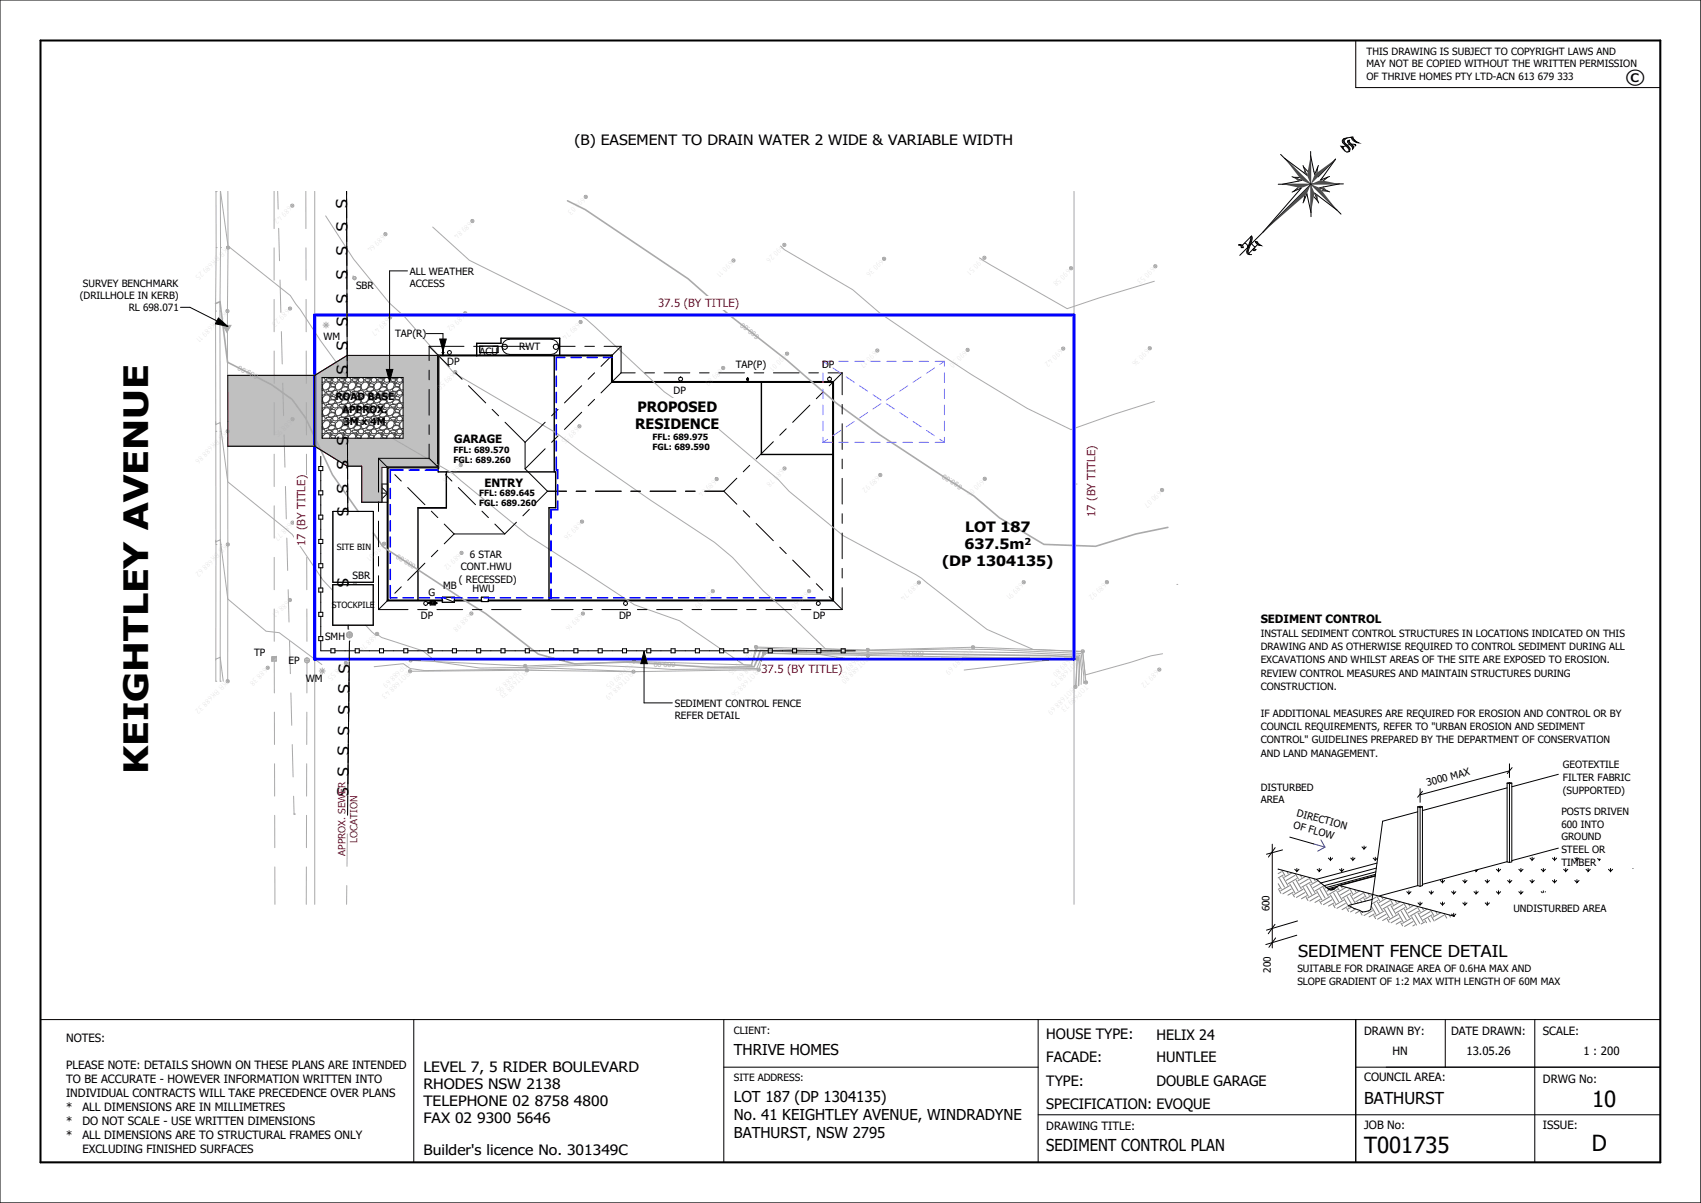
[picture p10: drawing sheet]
<svg xmlns="http://www.w3.org/2000/svg" width="420mm" height="297mm" viewBox="0 0 420 297" stroke-linecap="round" stroke-linejoin="round" font-family="sans-serif">
<defs><g id="words">
<text font-size="8.3" x="36.6" y="191.1" transform="rotate(-90 36.6 191.1)">KEIGHTLEY AVENUE</text>
<g font-size="5.5">
<text x="393.1" y="273.2">10</text>
<text x="336.8" y="284.7">T001735</text>
<text x="393.1" y="284.1">D</text>
</g>
<text font-size="4.8" x="401.4" y="20.7">©</text>
<g font-size="4.1">
<text x="320.5" y="236.4">SEDIMENT FENCE DETAIL</text>
<text x="336.8" y="272.6">BATHURST</text>
<text x="258.4" y="284.1">SEDIMENT CONTROL PLAN</text>
</g>
<g font-size="3.7">
<text x="83" y="49" transform="rotate(90 83 49)">S</text>
<text x="83" y="54.9" transform="rotate(90 83 54.9)">S</text>
<text x="83.1" y="60.8" transform="rotate(90 83.1 60.8)">S</text>
<text x="83.1" y="66.6" transform="rotate(90 83.1 66.6)">S</text>
<text x="83.1" y="72.5" transform="rotate(90 83.1 72.5)">S</text>
<text x="83.1" y="78.3" transform="rotate(90 83.1 78.3)">S</text>
<text x="83.2" y="84.2" transform="rotate(90 83.2 84.2)">S</text>
<text x="83.2" y="90.1" transform="rotate(90 83.2 90.1)">S</text>
<text x="83.2" y="107.6" transform="rotate(90 83.2 107.6)">S</text>
<text x="83.3" y="113.5" transform="rotate(90 83.3 113.5)">S</text>
<text x="83.3" y="119.4" transform="rotate(90 83.3 119.4)">S</text>
<text x="83.3" y="125.2" transform="rotate(90 83.3 125.2)">S</text>
<text x="83.4" y="142.8" transform="rotate(90 83.4 142.8)">S</text>
<text x="83.7" y="163.9" transform="rotate(91 83.7 163.9)">S</text>
<text x="83.6" y="169" transform="rotate(91 83.6 169)">S</text>
<text x="83.5" y="179.1" transform="rotate(91 83.5 179.1)">S</text>
<text x="83.6" y="174" transform="rotate(91 83.6 174)">S</text>
<text x="83.4" y="184.2" transform="rotate(91 83.4 184.2)">S</text>
<text x="83.4" y="189.3" transform="rotate(91 83.4 189.3)">S</text>
<text x="83.3" y="194.4" transform="rotate(91 83.3 194.4)">S</text>
<text x="181.2" y="260.4">THRIVE HOMES</text>
<text x="181.2" y="272">LOT 187 (DP 1304135)</text>
<text x="181.2" y="276.5">No. 41 KEIGHTLEY AVENUE, WINDRADYNE</text>
<text x="181.2" y="281">BATHURST, NSW 2795</text>
</g>
<g font-size="3.5">
<text x="141.9" y="35.8">(B) EASEMENT TO DRAIN WATER 2 WIDE &amp; VARIABLE WIDTH</text>
<text x="157.4" y="101.8">PROPOSED</text>
<text x="156.9" y="106">RESIDENCE</text>
<text x="238.3" y="131.3">LOT 187</text>
<text x="238.2" y="135.5">637.5m</text>
<text x="232.6" y="139.8">(DP 1304135)</text>
<text x="258.4" y="256.6">HOUSE TYPE:</text>
<text x="285.5" y="256.8">HELIX 24</text>
<text x="258.4" y="262.3">FACADE:</text>
<text x="285.5" y="262.3">HUNTLEE</text>
<text x="104.5" y="264.6">LEVEL 7, 5 RIDER BOULEVARD</text>
<text x="104.5" y="268.8">RHODES NSW 2138</text>
<text x="258.4" y="268">TYPE:</text>
<text x="285.5" y="268">DOUBLE GARAGE</text>
<text x="104.5" y="273.1">TELEPHONE 02 8758 4800</text>
<text x="258.4" y="273.9">SPECIFICATION: EVOQUE</text>
<text x="104.5" y="277.3">FAX 02 9300 5646</text>
<text x="104.6" y="285.2">Builder's licence No. 301349C</text>
</g>
<g font-size="2.8" fill="#f00">
<text x="162.5" y="75.8">37.5 (BY TITLE)</text>
<text x="270.5" y="127.6" transform="rotate(-90 270.5 127.6)">17 (BY TITLE)</text>
<text x="75.4" y="134.9" transform="rotate(-90 75.4 134.9)">17 (BY TITLE)</text>
<text x="188" y="166.3">37.5 (BY TITLE)</text>
</g>
<g font-size="2.8">
<text x="112.2" y="109.4">GARAGE</text>
<text x="119.6" y="120.1">ENTRY</text>
<text x="311.3" y="153.9">SEDIMENT CONTROL</text>
<text x="16.3" y="257.2">NOTES:</text>
<text x="336.8" y="255.6">DRAWN BY:</text>
<text x="358.3" y="255.6">DATE DRAWN:</text>
<text x="381" y="255.6">SCALE:</text>
<text x="343.8" y="260.4">HN</text>
<text x="362.1" y="260.6">13.05.26</text>
<text x="391" y="260.4">1 : 200</text>
<text x="16.3" y="264">PLEASE NOTE: DETAILS SHOWN ON THESE PLANS ARE INTENDED</text>
<text x="16.3" y="267.5">TO BE ACCURATE - HOWEVER INFORMATION WRITTEN INTO</text>
<text x="336.8" y="266.9">COUNCIL AREA:</text>
<text x="381" y="267.3">DRWG No:</text>
<text x="16.3" y="270.9">INDIVIDUAL CONTRACTS WILL TAKE PRECEDENCE OVER PLANS</text>
<text x="16.3" y="274.3">*</text>
<text x="20.3" y="274.3">ALL DIMENSIONS ARE IN MILLIMETRES</text>
<text x="16.3" y="277.8">*</text>
<text x="16.3" y="281.2">*</text>
<text x="20.3" y="277.8">DO NOT SCALE - USE WRITTEN DIMENSIONS</text>
<text x="20.3" y="281.2">ALL DIMENSIONS ARE TO STRUCTURAL FRAMES ONLY</text>
<text x="258.4" y="278.9">DRAWING TITLE:</text>
<text x="336.8" y="278.6">JOB No:</text>
<text x="381" y="278.6">ISSUE:</text>
<text x="20.3" y="284.7">EXCLUDING FINISHED SURFACES</text>
</g>
<g font-size="2.5">
<text x="337.4" y="13.7">THIS DRAWING IS SUBJECT TO COPYRIGHT LAWS AND</text>
<text x="337.4" y="16.7">MAY NOT BE COPIED WITHOUT THE WRITTEN PERMISSION</text>
<text x="337.4" y="19.6">OF THRIVE HOMES PTY LTD-ACN 613 679 333</text>
<text x="20.5" y="70.8">SURVEY BENCHMARK</text>
<text x="87.9" y="71.3">SBR</text>
<text x="101.2" y="67.8">ALL WEATHER</text>
<text x="101.2" y="70.8">ACCESS</text>
<text x="19.7" y="73.8">(DRILLHOLE IN KERB)</text>
<text x="31.8" y="76.8">RL 698.071</text>
<text x="79.8" y="84">WM</text>
<text x="97.6" y="83.3">TAP(R)</text>
<text x="118.4" y="87.6">ACU</text>
<text x="128.2" y="86.5">RWT</text>
<text x="110.5" y="90.1">DP</text>
<text x="181.7" y="90.9">TAP(P)</text>
<text x="203" y="90.9">DP</text>
<text x="82.9" y="98.9">ROAD BASE</text>
<text x="84.5" y="101.9">APPROX.</text>
<text x="166.3" y="97.2">DP</text>
<text x="84.8" y="104.8">3M x 4M</text>
<text x="116" y="137.9">6 STAR</text>
<text x="87" y="142.9">SBR</text>
<text x="113.3" y="143.8">( RECESSED)</text>
<text x="113.8" y="140.8">CONT.HWU</text>
<text x="105.8" y="147">G</text>
<text x="109.4" y="145.4">MB</text>
<text x="116.7" y="146.3">HWU</text>
<text x="103.9" y="152.7">DP</text>
<text x="152.9" y="152.7">DP</text>
<text x="200.8" y="152.7">DP</text>
<text x="80.3" y="157.9">SMH</text>
<text x="311.3" y="157.2">INSTALL SEDIMENT CONTROL STRUCTURES IN LOCATIONS INDICATED ON THIS</text>
<text x="311.3" y="160.5">DRAWING AND AS OTHERWISE REQUIRED TO CONTROL SEDIMENT DURING ALL</text>
<text x="62.7" y="162">TP</text>
<text x="71.2" y="164">EP</text>
<text x="311.3" y="163.8">EXCAVATIONS AND WHILST AREAS OF THE SITE ARE EXPOSED TO EROSION.</text>
<text x="311.3" y="167.1">REVIEW CONTROL MEASURES AND MAINTAIN STRUCTURES DURING</text>
<text x="75.5" y="168.5">WM</text>
<text x="311.3" y="170.4">CONSTRUCTION.</text>
<text x="166.6" y="174.4">SEDIMENT CONTROL FENCE</text>
<text x="166.6" y="177.4">REFER DETAIL</text>
<text x="311.3" y="176.9">IF ADDITIONAL MEASURES ARE REQUIRED FOR EROSION AND CONTROL OR BY</text>
<text x="311.3" y="180.2">COUNCIL REQUIREMENTS, REFER TO &quot;URBAN EROSION AND SEDIMENT</text>
<text x="311.3" y="183.5">CONTROL&quot; GUIDELINES PREPARED BY THE DEPARTMENT OF CONSERVATION</text>
<text x="311.3" y="186.8">AND LAND MANAGEMENT.</text>
<text x="385.9" y="189.7">GEOTEXTILE</text>
<text x="311.3" y="195.4">DISTURBED</text>
<text x="352.5" y="194.1" transform="rotate(-15 352.5 194.1)">3000 MAX</text>
<text x="385.9" y="192.9">FILTER FABRIC</text>
<text x="385.9" y="196">(SUPPORTED)</text>
<text x="311.3" y="198.2">AREA</text>
<text x="320.1" y="201.5" transform="rotate(15 320.1 201.5)">DIRECTION</text>
<text x="385.5" y="201.2">POSTS DRIVEN</text>
<text x="319.3" y="204.5" transform="rotate(15 319.3 204.5)">OF FLOW</text>
<text x="385.5" y="204.3">600 INTO</text>
<text x="385.5" y="207.5">GROUND</text>
<text x="385.5" y="213.8">TIMBER</text>
<text x="385.5" y="210.7">STEEL OR</text>
<text x="313.5" y="225" transform="rotate(-90 313.5 225)">600</text>
<text x="373.7" y="225.1">UNDISTURBED AREA</text>
<text x="313.8" y="240.1" transform="rotate(-90 313.8 240.1)">200</text>
<text x="320.3" y="240">SUITABLE FOR DRAINAGE AREA OF 0.6HA MAX AND</text>
<text x="320.3" y="243.2">SLOPE GRADIENT OF 1:2 MAX WITH LENGTH OF 60M MAX</text>
<text x="181.2" y="255.4">CLIENT:</text>
<text x="181.2" y="267">SITE ADDRESS:</text>
</g>
<g font-size="2.5" fill="#f00">
<text x="88.3" y="208.1" transform="rotate(-90 88.3 208.1)">LOCATION</text>
<text x="85.3" y="211.3" transform="rotate(-90 85.3 211.3)">APPROX. SEWER</text>
</g>
<text font-size="2.4" x="253" y="134.5">2</text>
<g font-size="2.1">
<text x="112" y="111.8">FFL: 689.570</text>
<text x="161.1" y="108.7">FFL: 689.975</text>
<text x="161.1" y="111.1">FGL: 689.590</text>
<text x="112" y="114.2">FGL: 689.260</text>
<text x="118.3" y="122.5">FFL: 689.645</text>
<text x="118.3" y="124.9">FGL: 689.260</text>
<text x="83.1" y="135.8">SITE BIN</text>
<text x="81.9" y="150.2">STOCKPILE</text>
</g>
<g font-size="1.9" fill="#aaa">
<text x="55.6" y="4.9" transform="rotate(135 55.6 4.9)">KB BK689.75</text>
<text x="71.4" y="50.7" transform="rotate(135 71.4 50.7)">689.42</text>
<text x="143.8" y="48.5" transform="rotate(135 143.8 48.5)">690.03</text>
<text x="94.3" y="57.7" transform="rotate(135 94.3 57.7)">689.64</text>
<text x="115.8" y="54.5" transform="rotate(135 115.8 54.5)">689.84</text>
<text x="55.5" y="61.1" transform="rotate(135 55.5 61.1)">KB BK689.25</text>
<text x="180.3" y="64.2" transform="rotate(135 180.3 64.2)">690.11</text>
<text x="192.8" y="60.4" transform="rotate(135 192.8 60.4)">690.26</text>
<text x="217.5" y="63.8" transform="rotate(135 217.5 63.8)">690.36</text>
<text x="242.2" y="63.6" transform="rotate(135 242.2 63.6)">690.51</text>
<text x="284.4" y="65.7" transform="rotate(135 284.4 65.7)">690.53</text>
<text x="263.7" y="66.2" transform="rotate(135 263.7 66.2)">690.58</text>
<text x="55.3" y="76.7" transform="rotate(135 55.3 76.7)">KB BK689.11</text>
<text x="70.8" y="76.1" transform="rotate(135 70.8 76.1)">689.23</text>
<text x="114.1" y="77.3" transform="rotate(135 114.1 77.3)">689.62</text>
<text x="95.5" y="78.3" transform="rotate(135 95.5 78.3)">689.47</text>
<text x="142.5" y="79.4" transform="rotate(135 142.5 79.4)">689.74</text>
<text x="193.5" y="87.2" transform="rotate(135 193.5 87.2)">690.01</text>
<text x="215.8" y="86.5" transform="rotate(135 215.8 86.5)">690.17</text>
<text x="238.1" y="86.3" transform="rotate(135 238.1 86.3)">690.30</text>
<text x="261.7" y="86" transform="rotate(135 261.7 86)">690.42</text>
<text x="283.1" y="85.9" transform="rotate(135 283.1 85.9)">690.36</text>
<text x="111.6" y="91.8" transform="rotate(135 111.6 91.8)">689.50</text>
<text x="177.7" y="90.8" transform="rotate(135 177.7 90.8)">689.89</text>
<text x="55.4" y="106.4" transform="rotate(135 55.4 106.4)">KB BK688.86</text>
<text x="142.2" y="105.2" transform="rotate(135 142.2 105.2)">689.55</text>
<text x="112.9" y="114.8" transform="rotate(135 112.9 114.8)">689.28</text>
<text x="176.1" y="118.2" transform="rotate(135 176.1 118.2)">689.64</text>
<text x="192.9" y="115.6" transform="rotate(135 192.9 115.6)">689.78</text>
<text x="216.5" y="117.2" transform="rotate(135 216.5 117.2)">689.92</text>
<text x="242.3" y="118.1" transform="rotate(135 242.3 118.1)">690.05</text>
<text x="286.1" y="120.9" transform="rotate(135 286.1 120.9)">690.07</text>
<text x="71.4" y="129" transform="rotate(135 71.4 129)">688.77</text>
<text x="142.9" y="128.7" transform="rotate(135 142.9 128.7)">689.36</text>
<text x="55.4" y="134.3" transform="rotate(135 55.4 134.3)">KB BK688.62</text>
<text x="94" y="134.2" transform="rotate(135 94 134.2)">689.01</text>
<text x="113.1" y="136.4" transform="rotate(135 113.1 136.4)">689.12</text>
<text x="226.1" y="143.7" transform="rotate(135 226.1 143.7)">689.74</text>
<text x="252" y="143.7" transform="rotate(135 252 143.7)">689.91</text>
<text x="272.5" y="143.7" transform="rotate(135 272.5 143.7)">689.92</text>
<text x="70.8" y="148.1" transform="rotate(135 70.8 148.1)">688.61</text>
<text x="175.2" y="145.9" transform="rotate(135 175.2 145.9)">689.39</text>
<text x="199" y="145.9" transform="rotate(135 199 145.9)">689.60</text>
<text x="115.6" y="151.4" transform="rotate(135 115.6 151.4)">688.98</text>
<text x="143.1" y="151.4" transform="rotate(135 143.1 151.4)">689.16</text>
<text x="92.3" y="156.4" transform="rotate(135 92.3 156.4)">688.76</text>
<text x="185.9" y="159.7" transform="rotate(135 185.9 159.7)">TOP689.35</text>
<text x="187.9" y="161.2" transform="rotate(135 187.9 161.2)">BOT688.69</text>
<text x="213.1" y="160.4" transform="rotate(135 213.1 160.4)">TOP689.59</text>
<text x="213.8" y="161.9" transform="rotate(135 213.8 161.9)">BOT688.80</text>
<text x="239.4" y="159.7" transform="rotate(135 239.4 159.7)">TOP689.69</text>
<text x="265.9" y="160.1" transform="rotate(135 265.9 160.1)">TOP689.80</text>
<text x="65.3" y="164.8" transform="rotate(135 65.3 164.8)">688.38</text>
<text x="84.6" y="163.6" transform="rotate(135 84.6 163.6)">688.55</text>
<text x="100.4" y="165.7" transform="rotate(135 100.4 165.7)">BOT688.43</text>
<text x="100.6" y="163" transform="rotate(135 100.6 163)">TOP688.69</text>
<text x="128.4" y="164.3" transform="rotate(135 128.4 164.3)">TOP688.95</text>
<text x="129.4" y="165.5" transform="rotate(135 129.4 165.5)">BOT688.33</text>
<text x="155.6" y="165.8" transform="rotate(135 155.6 165.8)">BOT688.49</text>
<text x="155.7" y="163.2" transform="rotate(135 155.7 163.2)">TOP689.05</text>
<text x="186.5" y="165.3" transform="rotate(135 186.5 165.3)">BOT688.56</text>
<text x="265.6" y="162.8" transform="rotate(135 265.6 162.8)">BOT688.75</text>
<text x="285.4" y="165.2" transform="rotate(135 285.4 165.2)">689.72</text>
<text x="55.4" y="168.1" transform="rotate(135 55.4 168.1)">KB BK688.32</text>
<text x="264.7" y="169.5" transform="rotate(135 264.7 169.5)">BOT688.69</text>
<text x="268" y="168.9" transform="rotate(135 268 168.9)">TOP689.73</text>
</g>
<g font-size="1.8" fill="#aaa">
<text x="187.6" y="82.9" transform="rotate(-142 187.6 82.9)">690.00</text>
<text x="63.9" y="92.6" transform="rotate(-153 63.9 92.6)">689.00</text>
<text x="237.7" y="119.9" transform="rotate(-147 237.7 119.9)">690.00</text>
<text x="102.8" y="139.6" transform="rotate(-147 102.8 139.6)">689.00</text>
<text x="228.1" y="160.7" transform="rotate(-180 228.1 160.7)">689.00</text>
<text x="166.8" y="163.5" transform="rotate(-179 166.8 163.5)">689.00</text>
</g>
</g></defs>
<path d="M75.4 162.6l-.2 .4h.6v-.6zM75.8 163v.6l.4-.1 .2-.5z" fill="#e2e2e2"/>
<g fill="#fff">
<path d="M118.5 85.5h4.5v1.6h-4.5z"/>
<path d="M94.3 119.5h1.4v4.5h-1.4z"/>
</g>
<g fill="#c0c0c0">
<path d="M56.2 92.7h21.5v17.5h-21.5z"/>
<path d="M77.7 92.7v17.5l8 4.9h3.6v8.9h5v-8.6h13.9v-27.6h-22.5zM79.5 93.2h20v15h-20z"/>
</g>
<path d="M87.1 68.2h.1M86 155.3h.1M86.3 158.3h.1" fill="none" stroke="#aaa" stroke-width=".25"/>
<g fill="#aaa">
<circle cx="265.2" cy="77.8" r=".19"/>
<circle cx="265.2" cy="162.7" r=".19"/>
<circle cx="77.7" cy="162.7" r=".19"/>
<circle cx="77.7" cy="77.8" r=".19"/>
<circle cx="75.8" cy="163" r=".19"/>
</g>
<g fill="none" stroke="#aaa" stroke-width=".25">
<path d="M72.2 50.8h.1M95.2 57.8h.1M116.6 54.6h.1M144.6 48.6h.1M53.2 76.8h.1M53.4 61.1h.1M71.6 76.2h.1M96.3 78.4h.1M114.9 77.3h.1M143.4 79.5h.1M181.1 64.3h.1M193.7 60.5h.1"/>
<path d="M218.3 63.9h.1M243.1 63.6h.1M264.5 66.2h.1M285.3 65.7h.1M112.4 91.9h.1M178.6 90.9h.1M194.3 87.3h.1M216.6 86.5h.1M238.9 86.4h.1M262.5 86.1h.1M283.9 86h.1M53.3 106.5h.1"/>
<path d="M72.2 103.5h.1M113.8 114.8h.1M143.1 105.2h.1M177 118.3h.1M193.7 115.7h.1M217.4 117.3h.1M243.2 118.2h.1M265.7 119.5h.1M53.3 134.4h.1M72.2 129h.1M94.9 134.2h.1M114 136.5h.1"/>
<path d="M143.7 128.8h.1M286.9 121h.1M71.6 148.1h.1M93.1 156.5h.1M116.4 151.5h.1M143.9 151.5h.1M176 145.9h.1M199.8 145.9h.1M226.9 143.8h.1M252.8 143.7h.1M273.3 143.7h.1M290.6 144.3h.1"/>
<path d="M53.3 168.2h.1M66.1 164.9h.1M85.4 163.7h.1M286.3 165.3h.1"/>
</g>
<path d="M186.7 159.8h.1M240.3 159.8h.1M101.4 163h.1M129.7 164.4h.1M156.5 163.3h.1M185.5 164.2h.1M214.3 160.5h.1M267.4 160.8h.1M268.1 168.5h.1" fill="none" stroke="#aaa" stroke-width=".27"/>
<g fill="#aaa">
<circle cx="80.5" cy="80.3" r=".19"/>
<circle cx="79.6" cy="165.7" r=".19"/>
</g>
<path d="M56.2 76.8h.1M56.3 61.1h.1M56.2 106.5h.1M56.3 134.4h.1M56.2 168.2h.1" fill="none" stroke="#aaa" stroke-width=".25"/>
<g fill="#aaa">
<circle cx="87.5" cy="68.7" r=".19"/>
<circle cx="87.6" cy="143.8" r=".19"/>
</g>
<path d="M101.2 165.7h.1M130.1 165.5h.1M156.4 165.8h.1M187.3 165.4h.1M188.7 161.3h.1M214.3 161.8h.1M265.5 169.6h.1M266 162.6h.1" fill="none" stroke="#aaa" stroke-width=".27"/>
<circle cx="86.3" cy="156.7" r=".19" fill="#aaa"/>
<path d="M54.3 76.8h.1M54.5 61.1h.1M54.4 106.5h.1M54.4 134.4h.1M54.4 168.2h.1" fill="none" stroke="#aaa" stroke-width=".25"/>
<g fill="#aaa">
<circle cx="72.6" cy="201" r=".19"/>
<circle cx="67.7" cy="162.7" r=".19"/>
</g>
<g fill="none" stroke="#454545" stroke-width=".25">
<path d="M79.5 98.1v.5M79.5 94.9v.5M79.5 93.2l.6 .2 .2 .4-.1 .4-.7 .2M79.5 96.4l.6 .2 .2 .4-.1 .4-.7 .1M79.5 99.6l.6 .1 .2 .5-.1 .4-.7 .1M79.5 99v.3M79.5 95.8v.3M79.7 98.2l.7-.7h.8l.3 .6-.2 .8-.7 .6-.7-.1-.3-.6zM79.7 95l.7-.7 .8 .1 .3 .5-.2 .8-.7 .6-.7-.1-.3-.6zM80.7 99.9l.6-.1 .6 .2v.2l-.3 .3h-.7l-.3-.3zM80.7 96.7h.6l.6 .1v.2l-.3 .3-.7 .1-.3-.4zM80.7 93.5h.6l.6 .1v.2l-.3 .3-.7 .1-.3-.4z"/>
<path d="M81.1 93.2l.1 .2 .8 .1 .5-.3M81.5 97.6h.6l-.5 .3zM81.5 94.4h.6l-.5 .3zM81.5 98.7h.9l.4 .3-.1 .5-.7 .3-.8-.1-.2-.3zM81.5 95.5h.9l.4 .3-.1 .5-.7 .3h-.8l-.2-.4zM81.6 98.2l.3-.3 .7 .1 .2 .4-.1 .3-.8-.1zM81.6 95l.3-.3 .7 .1 .2 .4-.1 .3-.8-.1zM82.3 93.4l.5-.2 .5 .2 .2 .4-.2 .4-.5 .2-.5-.2-.2-.4zM82.3 96.5l.5-.1 .5 .2 .2 .4-.2 .4-.5 .2-.5-.2-.2-.4zM82.3 99.7l.5-.2 .5 .2 .2 .5-.2 .4-.5 .2-.5-.2-.2-.4zM82.8 98.2l.8-.7h.7l.4 .6-.3 .8-.7 .6-.6-.1-.3-.6zM82.8 95l.8-.7 .7 .1 .4 .5-.3 .8-.7 .6-.6-.1-.3-.6z"/>
<path d="M83.8 99.9l.6-.1 .7 .2v.2l-.3 .3h-.7l-.4-.3zM83.8 96.7h.6l.7 .1v.2l-.3 .3-.7 .1-.4-.4zM83.8 93.5h.6l.7 .1v.2l-.3 .3-.7 .1-.4-.4zM84.2 93.2l.2 .2 .8 .1 .5-.3M84.7 97.6h.6l-.5 .3zM84.7 94.4h.6l-.5 .3zM84.7 98.7h.8l.5 .3-.2 .5-.6 .3-.8-.1-.3-.3zM84.7 95.5h.8l.5 .3-.2 .5-.6 .3h-.8l-.3-.4zM84.8 98.2l.3-.3 .6 .1 .3 .4-.2 .3-.8-.1zM84.8 95l.3-.3 .6 .1 .3 .4-.2 .3-.8-.1zM85.3 93.8l.1 .4 .6 .2 .5-.2 .2-.4-.2-.4-.5-.2-.5 .2-.2 .4M85.3 97l.1 .4 .6 .2 .5-.2 .2-.4-.2-.4-.5-.2-.5 .1-.2 .5"/>
<path d="M86 98.2l.7-.7h.8l.4 .6-.3 .8-.7 .6-.7-.1-.2-.6zM86 95l.7-.7 .8 .1 .4 .5-.3 .8-.7 .6-.7-.1-.2-.6zM87 99.9l.6-.1 .6 .2 .1 .2-.3 .3h-.7l-.4-.3zM87 96.7h.6l.6 .1 .1 .2-.3 .3-.7 .1-.4-.4zM87 93.5h.6l.6 .1 .1 .2-.3 .3-.7 .1-.4-.4zM87.4 93.2l.1 .2 .8 .1 .5-.3M87.8 97.6h.6l-.4 .3zM87.8 94.4h.6l-.4 .3zM87.9 98.7h.8l.4 .3-.1 .5-.7 .3-.8-.1-.2-.3zM87.9 95.5h.8l.4 .3-.1 .5-.7 .3h-.8l-.2-.4zM88 98.2l.3-.3 .6 .1 .3 .4-.2 .3-.8-.1zM88 95l.3-.3 .6 .1 .3 .4-.2 .3-.8-.1z"/>
<path d="M88.7 93.4l.5-.2 .5 .2 .2 .4-.2 .4-.5 .2-.6-.2-.2-.4zM88.7 96.5l.5-.1 .5 .2 .2 .4-.2 .4-.5 .2-.6-.2-.2-.4zM88.7 99.7l.5-.2 .5 .2 .2 .5-.2 .4-.5 .2-.6-.2-.2-.4zM89.2 98.2l.7-.7h.8l.3 .6-.2 .8-.7 .6-.7-.1-.2-.6zM89.2 95l.7-.7 .8 .1 .3 .5-.2 .8-.7 .6-.7-.1-.2-.6zM90.2 99.9l.6-.1 .6 .2v.2l-.2 .3h-.8l-.3-.3zM90.2 96.7h.6l.6 .1v.2l-.2 .3-.8 .1-.3-.4zM90.2 93.5h.6l.6 .1v.2l-.2 .3-.8 .1-.3-.4zM90.6 93.2l.1 .2 .8 .1 .5-.3M91 97.6h.6l-.5 .3zM91 94.4h.6l-.5 .3zM91.1 98.7h.8l.4 .3-.1 .5-.7 .3-.8-.1-.2-.3z"/>
<path d="M91.1 95.5h.8l.4 .3-.1 .5-.7 .3h-.8l-.2-.4zM91.1 98.2l.3-.3 .7 .1 .2 .4-.1 .3-.8-.1zM91.1 95l.3-.3 .7 .1 .2 .4-.1 .3-.8-.1zM91.8 93.4l.5-.2 .5 .2 .2 .4-.1 .4-.6 .2-.5-.2-.2-.4zM91.8 96.5l.5-.1 .5 .2 .2 .4-.1 .4-.6 .2-.5-.2-.2-.4zM91.8 99.7l.5-.2 .5 .2 .2 .5-.1 .4-.6 .2-.5-.2-.2-.4zM92.4 98.2l.7-.7h.8l.3 .6-.2 .8-.7 .6-.7-.1-.3-.6zM92.4 95l.7-.7 .8 .1 .3 .5-.2 .8-.7 .6-.7-.1-.3-.6zM93.3 99.9l.7-.1 .6 .2v.2l-.3 .3h-.7l-.3-.3zM93.3 96.7h.7l.6 .1v.2l-.3 .3-.7 .1-.3-.4zM93.3 93.5h.7l.6 .1v.2l-.3 .3-.7 .1-.3-.4zM93.8 93.2l.1 .2 .8 .1 .5-.3"/>
<path d="M94.2 97.6h.6l-.5 .3zM94.2 94.4h.6l-.5 .3zM94.2 98.7h.9l.4 .3-.2 .5-.6 .3-.8-.1-.2-.3zM94.2 95.5h.9l.4 .3-.2 .5-.6 .3h-.8l-.2-.4zM94.3 98.2l.3-.3 .7 .1 .2 .4-.2 .3-.7-.1zM94.3 95l.3-.3 .7 .1 .2 .4-.2 .3-.7-.1zM94.8 93.8l.2 .4 .5 .2 .5-.2 .2-.4-.2-.4-.5-.2-.5 .2-.2 .4M94.8 97l.2 .4 .5 .2 .5-.2 .2-.4-.2-.4-.5-.2-.5 .1-.2 .5M95.5 98.2l.8-.7h.7l.4 .6-.3 .8-.7 .6-.6-.1-.3-.6zM95.5 95l.8-.7 .7 .1 .4 .5-.3 .8-.7 .6-.6-.1-.3-.6zM96.5 99.9l.6-.1 .7 .2v.2l-.3 .3h-.7l-.4-.3zM96.5 96.7h.6l.7 .1v.2l-.3 .3-.7 .1-.4-.4z"/>
<path d="M96.5 93.5h.6l.7 .1v.2l-.3 .3-.7 .1-.4-.4zM96.9 93.2l.2 .2 .8 .1 .5-.3M97.3 97.6h.7l-.5 .3zM97.3 94.4h.7l-.5 .3zM97.4 98.7h.8l.5 .3-.2 .5-.6 .3-.8-.1-.3-.3zM97.4 95.5h.8l.5 .3-.2 .5-.6 .3h-.8l-.3-.4zM97.5 98.2l.3-.3 .6 .1 .3 .4-.2 .3-.8-.1zM97.5 95l.3-.3 .6 .1 .3 .4-.2 .3-.8-.1zM98.2 93.4l.5-.2 .5 .2 .2 .4-.2 .4-.5 .2-.6-.2-.1-.4zM98.2 96.5l.5-.1 .5 .2 .2 .4-.2 .4-.5 .2-.6-.2-.1-.4zM98.2 99.7l.5-.2 .5 .2 .2 .5-.2 .4-.5 .2-.6-.2-.1-.4zM98.7 95v.6l.2 .6 .6 .1"/>
<path d="M99.5 97.5l-.8 .7v.6l.2 .6h.6M99.5 94.3l-.8 .7M79.5 107.6v.5M79.5 104.4v.5M79.5 101.3v.4M79.5 102.8l.6 .1 .2 .4-.1 .5-.7 .1M79.5 105.9l.6 .2 .2 .4-.1 .4-.7 .2M79.5 105.3v.3M79.5 102.1v.3M79.6 108.2l.1-.5 .7-.7 .8 .1 .3 .5-.2 .6M79.7 104.5l.7-.7 .8 .1 .3 .6-.2 .8-.7 .5h-.7l-.3-.6zM79.7 101.3l.7-.6h.8l.3 .6-.2 .8-.7 .5h-.7l-.3-.6z"/>
<path d="M80.7 106.2h.6l.6 .1v.2l-.3 .3-.7 .1-.3-.4zM80.7 103.1l.6-.1 .6 .2v.1l-.3 .3-.7 .1-.3-.4zM81.5 107.1h.6l-.5 .3zM81.5 103.9l.6 .1-.5 .2zM81.5 100.8h.6l-.5 .3zM81.5 105.1h.9l.4 .3-.1 .4-.7 .4-.8-.1-.2-.4zM81.5 101.9h.9l.4 .3-.1 .4-.7 .4-.8-.1-.2-.4zM81.6 107.7l.3-.3 .7 .1 .2 .4-.1 .3-.8-.1zM81.6 104.5l.3-.3 .7 .1 .2 .4-.1 .3-.8-.1zM81.6 101.4l.3-.4 .7 .1 .2 .4-.1 .3-.8-.1zM82.3 102.9l.5-.2 .5 .2 .2 .4-.2 .5-.5 .1-.5-.1-.2-.5zM82.3 106.1l.5-.2 .5 .2 .2 .4-.2 .4-.5 .2-.5-.2-.2-.4z"/>
<path d="M82.8 108.2v-.5l.8-.7 .7 .1 .4 .5-.2 .6M82.8 104.5l.8-.7 .7 .1 .4 .6-.3 .8-.7 .5h-.6l-.3-.6zM82.8 101.3l.8-.6h.7l.4 .6-.3 .8-.7 .5h-.6l-.3-.6zM83.8 106.2h.6l.7 .1v.2l-.3 .3-.7 .1-.4-.4zM83.8 103.1l.6-.1 .7 .2v.1l-.3 .3-.7 .1-.4-.4zM84.7 107.1h.6l-.5 .3zM84.7 103.9l.6 .1-.5 .2zM84.7 100.8h.6l-.5 .3zM84.7 105.1h.8l.5 .3-.2 .4-.6 .4-.8-.1-.3-.4zM84.7 101.9h.8l.5 .3-.2 .4-.6 .4-.8-.1-.3-.4zM84.8 107.7l.3-.3 .6 .1 .3 .4-.2 .3-.8-.1zM84.8 104.5l.3-.3 .6 .1 .3 .4-.2 .3-.8-.1z"/>
<path d="M84.8 101.4l.3-.4 .6 .1 .3 .4-.2 .3-.8-.1zM85.3 100.2l.1 .4 .6 .2 .5-.2 .2-.4-.2-.5-.5-.2-.5 .2-.2 .5M85.3 103.3l.1 .5 .6 .1 .5-.1 .2-.5-.2-.4-.5-.2-.5 .2-.2 .4M85.3 106.5l.1 .4 .6 .2 .5-.2 .2-.4-.2-.4-.5-.2-.5 .2-.2 .4M86 108.2v-.5l.7-.7 .8 .1 .4 .5-.2 .6M86 104.5l.7-.7 .8 .1 .4 .6-.3 .8-.7 .5h-.7l-.2-.6zM86 101.3l.7-.6h.8l.4 .6-.3 .8-.7 .5h-.7l-.2-.6zM87 106.2h.6l.6 .1 .1 .2-.3 .3-.7 .1-.4-.4zM87 103.1l.6-.1 .6 .2 .1 .1-.3 .3-.7 .1-.4-.4zM87.8 107.1h.6l-.4 .3zM87.8 103.9l.6 .1-.4 .2zM87.8 100.8h.6l-.4 .3z"/>
<path d="M87.9 105.1h.8l.4 .3-.1 .4-.7 .4-.8-.1-.2-.4zM87.9 101.9h.8l.4 .3-.1 .4-.7 .4-.8-.1-.2-.4zM88 107.7l.3-.3 .6 .1 .3 .4-.2 .3-.8-.1zM88 104.5l.3-.3 .6 .1 .3 .4-.2 .3-.8-.1zM88 101.4l.3-.4 .6 .1 .3 .4-.2 .3-.8-.1zM88.7 102.9l.5-.2 .5 .2 .2 .4-.2 .5-.5 .1-.6-.1-.2-.5zM88.7 106.1l.5-.2 .5 .2 .2 .4-.2 .4-.5 .2-.6-.2-.2-.4zM89.2 108.2v-.5l.7-.7 .8 .1 .3 .5-.1 .6M89.2 104.5l.7-.7 .8 .1 .3 .6-.2 .8-.7 .5h-.7l-.2-.6zM89.2 101.3l.7-.6h.8l.3 .6-.2 .8-.7 .5h-.7l-.2-.6zM90.2 106.2h.6l.6 .1v.2l-.2 .3-.8 .1-.3-.4zM90.2 103.1l.6-.1 .6 .2v.1l-.2 .3-.8 .1-.3-.4z"/>
<path d="M91 107.1h.6l-.5 .3zM91 103.9l.6 .1-.5 .2zM91 100.8h.6l-.5 .3zM91.1 105.1h.8l.4 .3-.1 .4-.7 .4-.8-.1-.2-.4zM91.1 101.9h.8l.4 .3-.1 .4-.7 .4-.8-.1-.2-.4zM91.1 107.7l.3-.3 .7 .1 .2 .4-.1 .3-.8-.1zM91.1 104.5l.3-.3 .7 .1 .2 .4-.1 .3-.8-.1zM91.1 101.4l.3-.4 .7 .1 .2 .4-.1 .3-.8-.1zM91.8 102.9l.5-.2 .5 .2 .2 .4-.1 .5-.6 .1-.5-.1-.2-.5zM91.8 106.1l.5-.2 .5 .2 .2 .4-.1 .4-.6 .2-.5-.2-.2-.4zM92.3 108.2l.1-.5 .7-.7 .8 .1 .3 .5-.2 .6M92.4 104.5l.7-.7 .8 .1 .3 .6-.2 .8-.7 .5h-.7l-.3-.6z"/>
<path d="M92.4 101.3l.7-.6h.8l.3 .6-.2 .8-.7 .5h-.7l-.3-.6zM93.3 106.2h.7l.6 .1v.2l-.3 .3-.7 .1-.3-.4zM93.3 103.1l.7-.1 .6 .2v.1l-.3 .3-.7 .1-.3-.4zM94.2 107.1h.6l-.5 .3zM94.2 103.9l.6 .1-.5 .2zM94.2 100.8h.6l-.5 .3zM94.2 105.1h.9l.4 .3-.2 .4-.6 .4-.8-.1-.2-.4zM94.2 101.9h.9l.4 .3-.2 .4-.6 .4-.8-.1-.2-.4zM94.3 107.7l.3-.3 .7 .1 .2 .4-.2 .3-.7-.1zM94.3 104.5l.3-.3 .7 .1 .2 .4-.2 .3-.7-.1zM94.3 101.4l.3-.4 .7 .1 .2 .4-.2 .3-.7-.1zM94.8 100.2l.2 .4 .5 .2 .5-.2 .2-.4-.2-.5-.5-.2-.5 .2-.2 .5"/>
<path d="M94.8 103.3l.2 .5 .5 .1 .5-.1 .2-.5-.2-.4-.5-.2-.5 .2-.2 .4M94.8 106.5l.2 .4 .5 .2 .5-.2 .2-.4-.2-.4-.5-.2-.5 .2-.2 .4M95.5 108.2v-.5l.8-.7 .7 .1 .4 .5-.2 .6M95.5 104.5l.8-.7 .7 .1 .4 .6-.3 .8-.7 .5h-.6l-.3-.6zM95.5 101.3l.8-.6h.7l.4 .6-.3 .8-.7 .5h-.6l-.3-.6zM96.5 106.2h.6l.7 .1v.2l-.3 .3-.7 .1-.4-.4zM96.5 103.1l.6-.1 .7 .2v.1l-.3 .3-.7 .1-.4-.4zM97.3 107.1h.7l-.5 .3zM97.3 103.9l.7 .1-.5 .2zM97.3 100.8h.7l-.5 .3zM97.4 105.1h.8l.5 .3-.2 .4-.6 .4-.8-.1-.3-.4zM97.4 101.9h.8l.5 .3-.2 .4-.6 .4-.8-.1-.3-.4z"/>
<path d="M97.5 107.7l.3-.3 .6 .1 .3 .4-.2 .3-.8-.1zM97.5 104.5l.3-.3 .6 .1 .3 .4-.2 .3-.8-.1zM97.5 101.4l.3-.4 .6 .1 .3 .4-.2 .3-.8-.1zM98.2 102.9l.5-.2 .5 .2 .2 .4-.2 .5-.5 .1-.6-.1-.1-.5zM98.2 106.1l.5-.2 .5 .2 .2 .4-.2 .4-.5 .2-.6-.2-.1-.4zM98.7 104.5v.7l.2 .6h.6M99.5 107l-.8 .7v.5M99.5 100.7l-.8 .6v.7l.2 .6h.6M99.5 103.8l-.8 .7"/>
</g>
<g fill="none" stroke="#000" stroke-width=".25">
<path d="M316.2 38.1l7.4 7.4M317.1 39.1l5.6 4.2M323.6 37.4v8.1M323.6 38.4l1 4.6 .9-2.2M331.4 36.1l.1 .4M331.7 36.2v.6l.4 .4M332.3 34.2l-.6 .3v.4l1.3 1.4 .2 .8M332.6 34l-.7 .8 .1 .4 1.4 1.6-.2 .6-.6 .2-1.5-1.5 1.2-.1M332.8 34.7l.4-.1v.5l.9 .9 .2 .3-.3 .5-.1-.5-1.2-1.2zM333 34.9l1 1.2 .1 .4M333.3 35.7l-.7 .2M333.6 33.9a1.95 1.95 0 0 0 1.9 1.4l-.6-.4-.7-.6-.2-.5-2.2 .4-.4 .6 .1 .4 1.6 1.8-.3 .5"/>
<path d="M333.7 35.6l.9 .1 .2 .1-.2 .2v-.3M333.9 34l1.2 1.2M85.6 47.2v2.6M85.6 49.1v18.3M308.8 58.5l-.1 .9-.9 2.7 .3 .7 .5 .1M309 58.3v.9l-.9 2.3v.9M309 60l.9 1M309.9 59.7h.6l.9 .9a1.48 1.48 0 0 1-1.5-.9zM310.3 59.7l.1 .4 .4 .4M319 43.6l2.4 .9-4.7 1M319 47.4l2.3-1-9.5 10.9M319.4 43.8h1.5"/>
<path d="M320.5 46.3l-1.1 .9M321.7 50.1l1-2.3 1 4.7M321.7 40.9l.9 2.2M321.9 41.3l1 1M322.2 48.3l-.3 1.4M323.7 53.5v-8l-17.6 17.5M323.7 45.5h-8.1M324.4 48.6l1 1.1M324.5 47.6l5.6 4.3M324.6 47.8l1 2.3M325.4 41.3l-.2 1.3M326 46.5l2.3 .9"/>
<path d="M326.4 47.1l1.5 .1M327.8 43.8l-1.1 .8M328.3 43.6l-2.3 .9 3.8-5.2-4.3 4.4M330.7 45.4l-4.9 1M331.7 45.4h-8.1l7.5 7.5M85.6 66.6l.1 18.4M100.6 66.9h-4.4v27.3M305.8 60.5a.74 .74 0 0 1 .8 0 .74 .74 0 0 1 .4 .6h-.5l-.1-.4-.2-.2zM306.3 60.5l.4 .6M306.7 60.6l2.3-2.3 .2 .6-1.1 3.4 .2 .3M307.2 60.1a.8 .8 0 0 1 .9 1M309.5 61.5l.2 .2"/>
<path d="M309.6 61.3l.5 .3-.2 .3h-.4l-.2-.3M310.5 60.4l-2.2 2.2 .3 .3h.4M79.5 93.2h20v15h-20zM85.7 84.2v9M95.4 91.2h1.6l-.8 3zM105.2 82.4h4.2v4.3M106 85.5v3.5M106 91.4v2.4M106 96.2v6.3M106 85.5l4.9 5M106 85.5h8.6M108.6 83.7h1.6l-.8 3z"/>
<path d="M109.2 87v.1M109.3 87v.1M109.3 87h.1M109.3 87.1v.2M109.3 87.3h.1M109.3 87.1h.1M109.3 87.1l.1 .1M109.3 86.7v.2M109.3 86.9v.1M109.3 86.7h.1M109.3 86.7l.1 .1M109.3 87.2v.1"/>
<path d="M109.3 87h-.1M109.3 86.9h.1M109.4 87v.2M109.4 87h.1M109.4 87.1h.1M109.4 87l-.1 .1M109.4 87h-.1M109.4 87.3h.1M109.4 86.7v.1M109.4 86.9h-.1M109.4 86.7v.2M109.4 86.9v.1"/>
<path d="M109.4 87.1v.1M109.4 87.2v.1M109.4 87v.8l-.1-.5M109.4 87v.1M109.4 87l.1 .1M109.5 87.1h-.1M109.5 87.1h.1M109.5 87l-.1 .1M112.5 92l1.6 1.6M115.7 95.2l4.2 4.3M116.9 85.5h2.4M118.5 85.5h4.5v1.6h-4.5z"/>
<path d="M121.7 85.5h8.6M124.5 84.3l.6-.4 .7-.1h10.3a1.87 1.87 0 0 1 1.8 1.8 1.87 1.87 0 0 1-1.8 1.9h-10.3a1.87 1.87 0 0 1-1.7-1.2 1.87 1.87 0 0 1 .4-2zM137.8 85.5h4.2M143.6 95.2l-4.2 4.3M144.4 85.5h2.4M146.8 98.6l-1.6 1.6M146.8 92l-1.6 1.6M149.2 85.5h4.2M153.4 92.1h3.4M153.4 92.1l-5 4.9M153.4 85.5v6.6M153.4 85.5l-5 5"/>
<path d="M159.2 92.1h2.4M164 92.1h6.3M172.7 92.1h2.4M177.5 92.1h6.3M184.5 93.6v.1M184.5 93.7v.6l.2-.5M184.5 93.5h.1M184.5 93.8h.1M184.5 93.5v.1M184.5 93.8h.2M184.5 93.6h.1M184.5 93.7h.1"/>
<path d="M184.5 93.3v.2M184.5 93.3h.1M184.5 93.7v.1M184.5 93.7h.2M184.5 93.6h.2M184.6 93.5l-.1 .1M184.6 93.8h.1M184.6 93.5h.1M184.6 93.5v.2M184.6 93.5l.1 .1M184.6 93.5l-.1 .2M184.6 93.3h.1"/>
<path d="M184.6 93.5h-.1M184.6 93.3v.2M184.6 93.7h.1M184.6 93.6h.1M184.7 93.8h.1M184.7 93.6l-.1 .1M184.7 93.5h.1M184.7 93.5v.1M184.7 93.7v.1M184.7 93.6h.1M184.7 93.6v.1M186.2 92.1h2.4"/>
<path d="M191 92.1h6.3M199.7 92.1h2.4M203.2 96.8l-1.6 1.6M204.5 92.1h3.4M207.9 92.1l-3.2 3.2M207.9 92.1v5.4M207.9 99.8v2.4M78.7 115.2h1v1h-1zM79.2 112.7v2.5M79.2 116.2v5M85.8 108.2v12M85.8 119.4l.1 6.9"/>
<path d="M93.5 113.1v8.4M93.5 113.1l2.4 2.5M93.5 113.1h12.5M94.3 119.5h1.4v4.5h-1.4zM97.5 117.2l1.6 1.6M106 104.9v2.4M106 109.6v3.5M106 113.1l2.4 2.5M110 117.2l1.6 1.6M121.5 101.1l1.6 1.6M124.7 104.2l5 5M129.7 115.7l5.5 5.6"/>
<path d="M129.7 109.2v6.5M134.6 110.8l-4.9 4.9M134.6 104.2l-4.9 5M137.8 107.6l-1.6 1.6M137.8 101.1l-1.6 1.6M143.6 101.8l-4.2 4.2M181.9 118.1l-3.2 3.2M185.1 114.9l-1.6 1.6M190.9 109.1l-4.2 4.2M194.1 105.9l-1.6 1.6M200 100l-4.3 4.3M207.9 104.6v6.4"/>
<path d="M207.9 113.3v2.4M207.9 118.1v6.3M78.7 121.2h1v1h-1zM78.7 127.2h1v1h-1zM78.7 133.2h1v1h-1zM78.7 139.2h1v1h-1zM79.2 122.2v5M79.2 128.2v5M79.2 134.2v5M82.2 126.3h10v17.5h-10zM93.5 123.9v2.4M93.5 128.6v6.4"/>
<path d="M93.5 137.4v2.4M94.3 121.7h1.4M94.5 120.5l1.2 1.2M95.7 121.7l-1.2 1.3M100.7 120.4l4.2 4.2M104.9 139l-4.2 4.3M106.5 126.2l1.6 1.6M108.1 135.9l-1.6 1.5M109.7 129.4l2.4 2.4M112.1 131.8l-2.4 2.5M112.1 131.8h12.5M113.2 120.4l4.2 4.2"/>
<path d="M119 126.2l1.6 1.6M122.2 129.4l2.4 2.4M127.5 128.9l-2.9 2.9M130.7 125.8l-1.6 1.5M135.2 121.3h4.7M135.2 121.3l-2.9 2.9M142.3 121.3h2.3M147 121.3h6.4M155.8 121.3h2.3M160.5 121.3h6.4M169.3 121.3h2.3M174 121.3h4.7"/>
<path d="M178.7 121.3l3.2 3.2M183.5 126.1l1.6 1.6M186.7 129.3l4.2 4.2M192.5 135.1l1.6 1.6M195.7 138.3l4.3 4.2M207.9 126.8v2.4M207.9 131.6v6.3M78.7 145.2h1v1h-1zM78.7 151.2h1v1h-1zM78.7 157.2h1v1h-1zM79.2 158.2v2.5h2.5M79.2 140.2v5"/>
<path d="M79.2 146.2v5M79.2 152.2v5M82.2 144.4h10v10h-10zM85.9 143.8v.6M86 154.4v.9M86.3 158.3l-.1 4.7M93.5 142.1v8.4M93.5 150.5h7.2M95.9 148.1l-2.4 2.4M99.1 144.9l-1.6 1.6M103.1 150.5h2.4M105.9 149h.1"/>
<path d="M105.9 149v-.2l.1 .2M105.9 148.8v.2M106 149l.4-.1v.3h.8l.1-.2M106.4 148.9h.2zM106.5 148.8h.9M107.3 148.8l-.1-.3h-.8v.3h-.4M107.4 148.3l-1.2 .1v.4h-.2M107.4 148.3l.1 .7M107.4 148.3h.1M107.5 148.3v.1M107.5 148.3l-.1 1.1h-1.2v-.4M107.5 148.8h.4v.2h-1.4"/>
<path d="M107.8 148.9l-.7-.1v.2l.7-.1M107.9 150.5h6.3M109.2 147.4h3v1.3M109.2 147.4v1.3h3M109.2 147.4l3 1.3M116.6 150.5h2.4M118.9 147.4h1.7v1.1h-1.7zM121.4 150.5h7.3M136.2 150.5h5.3M143.9 150.5h2.4M148.6 150.5h6.4M157.4 150.5h2.4"/>
<path d="M162.1 150.5h6.4M170.9 150.5h2.3M175.6 150.5h6.4M184.4 150.5h2.3M189.1 150.5h6.4M197.9 150.5h2.3M201.6 144.1l1.6 1.6M202.6 150.5h5.3M204.7 147.3l3.2 3.2M207.9 140.3v2.4M207.9 145.1v5.4M81.7 160.2h1v1h-1z"/>
<path d="M82.7 160.7h5M86.2 163.4l-.3 27.7M87.7 160.2h1v1h-1zM88.7 160.7h5M93.7 160.2h1v1h-1zM94.7 160.7h5M99.7 160.2h1v1h-1zM100.7 160.7h5M105.7 160.2h1v1h-1zM106.7 160.7h5M111.7 160.2h1v1h-1zM112.7 160.7h5"/>
<path d="M117.7 160.2h1v1h-1zM118.7 160.7h5M123.7 160.2h1v1h-1zM124.7 160.7h5M129.7 160.2h1v1h-1zM130.7 160.7h5M135.7 160.2h1v1h-1zM136.7 160.7h5M141.7 160.2h1v1h-1zM142.7 160.7h5M147.7 160.2h1v1h-1zM148.7 160.7h5"/>
<path d="M153.7 160.2h1v1h-1zM154.7 160.7h5M159 160.8l.8 3h-1.6zM159 160.8v12.7h7M159.7 160.2h1v1h-1zM160.7 160.7h5M165.7 160.2h1v1h-1zM166.7 160.7h5M171.7 160.2h1v1h-1zM172.7 160.7h5M177.7 160.2h1v1h-1zM178.7 160.7h5"/>
<path d="M183.7 160.2h1v1h-1zM184.7 160.7h5M189.7 160.2h1v1h-1zM190.7 160.7h5M195.7 160.2h1v1h-1zM196.7 160.7h5M201.7 160.2h1v1h-1zM202.7 160.7h5M207.7 160.2h1v1h-1zM208.7 160.7h2.5M85.9 196.5l-.1 4.8M86 188.8l-.1 7.4"/>
<path d="M350.1 199.2v19.4M350.1 199.2l.5 .2M350.6 194.7v3.4M350.6 199.4v19.4M351.2 199.2l-.6-.1-.5 .1M351.2 199.2v19.4l-.6 .2M351.2 199.2l-.6 .2M351.2 195.4l-1.2 1.4M372.1 194.5l-20.9 5.6M372.1 193.3v19.5l.6 .1M372.1 193.3l.6 .2M372.7 190.3l-22.1 5.9"/>
<path d="M372.7 188.6v3.4M372.7 193.5v19.4M373.3 193.3l-.6 .2M373.3 193.3l-.6-.1-.6 .1M373.3 193.3v19.5l-.6 .1M373.4 189.5l-1.2 1.5M384.8 191.2l-11.5 3M314.1 208.4v25.6M314.8 209.3l-1.6 2.3M315.6 214.6l9.4 2.5M316.7 209.8l-4 1.1M318.5 206.7l5.9 1.7"/>
<path d="M319.7 214.6l.5 .5M320.2 214.4v.7l.5-.5M325 217.1l3.4 2.6 1-.2 1.2-.9M325.2 214.6l.5 .5M325.7 214.4v.7l.6-.5M328 211.8l.5 .6M328.5 211.6v.8l.5-.6M329.4 219.5l-.9 .2M329.9 219.1l-1.8 .5M330.4 218.8l-2.5 .6M330.6 218.6l28.5 7.6M330.8 214.6l.5 .5"/>
<path d="M331.3 214.4v.7l.5-.5M333.5 211.8l.5 .6M334 211.6v.8l.6-.6M336.3 209.1l.5 .5M336.8 208.9v.7l.5-.5M339.1 211.8l.5 .6M339.6 216.3l-8.8 2.3M339.6 211.6v.8l.5-.6M339.6 216.2l-9 2.4M339.6 215.9l-12.1 3.2M339.7 215.2l-12.7 3.5M339.8 214.3l-13.7 3.7"/>
<path d="M340 213.1l-15 4M347.9 219.9v.8l.5-.6M350.1 200.4l-8.7 2.3-2.9 21.8a2.41 2.41 0 0 1-2.9 .2l-1.4-.5-1.2-.7 5.8-1.4M350.1 218.6l-9.6 2.6M350.1 218.6l.5 .2M353.4 219.9v.8l.5-.6M355.7 217.4l.5 .5M356.2 217.2v.7l.5-.5M358.9 219.9v.8l.6-.6M361.2 217.4l.5 .5M361.7 217.2v.7l.5-.5M364.2 214.9l.3 .2"/>
<path d="M364.5 219.9v.8l.5-.6M365 214.7l-.5 .4v-.3M366.7 217.4l.5 .5M367.2 217.2v.7l.6-.5M369.5 214.6l.5 .5M370 219.9v.8l.5-.6M370 214.4v.7l.5-.5M372.1 212.7l-20.9 5.6M372.3 217.4l.5 .5M372.8 217.2v.7l.5-.5M375 214.6l.5 .5M375.5 219.9v.8l.6-.6"/>
<path d="M375.5 214.4v.7l.6-.5M377.8 217.4l.5 .5M377.8 211.8l.5 .6M378.3 217.2v.7l.5-.5M378.3 211.6v.8l.5-.6M380.6 214.6l.5 .5M381.1 214.4v.7l.5-.5M381.1 219.9v.4M383.3 217.4l.5 .5M383.3 211.8l.5 .6M383.8 217.2v.7l.6-.5M383.8 211.6v.8l.6-.6"/>
<path d="M384.8 209.4l-11.5 3.1M386.1 214.6l.5 .5M386.6 214.4v.7l.5-.5M388.9 217.4l.5 .5M388.9 211.8l.5 .6M389.4 217.2v.7l.5-.5M389.4 211.7v.7l.5-.6M391.6 214.6l.5 .5M392.1 214.4v.7l.6-.5M394.5 211.9l.4 .5M394.9 212.1v.3l.2-.3M397.2 214.6l.5 .5"/>
<path d="M397.7 214.4v.7l.5-.5M403.2 214.4h.1M314.8 228.2l-1.7 2.3M315 231.6l-1.7 2.3M320.2 230.9l-7.7 2.3M320.4 227.4l-7.7 2.2M347.4 220.1l.5 .6M350.1 222.9l.5 .5M350.6 222.7v.7l.6-.5M352.9 220.1l.5 .6M355.7 222.9l.5 .5M356.2 222.7v.7l.5-.5"/>
<path d="M358.4 220.1l.5 .6M358.4 225.7l.5 .5M358.9 225.5v.7l.6-.5M361.2 222.9l.5 .5M361.7 222.7v.7l.5-.5M364 220.1l.5 .6M366.7 222.9l.5 .5M367.2 222.7v.7l.6-.5M369.5 220.1l.5 .6M375 220.1l.5 .6M380.6 220.1l.2 .3M381.6 220.1l-.1 .1"/>
<circle cx="111" cy="87" r=".5"/>
<circle cx="124.6" cy="85.6" r=".65"/>
<circle cx="137.3" cy="85.6" r=".65"/>
<circle cx="168.1" cy="93.6" r=".5"/>
<circle cx="204.8" cy="93.6" r=".5"/>
<circle cx="105.1" cy="149" r=".5"/>
<circle cx="154.5" cy="149" r=".5"/>
<circle cx="202" cy="149" r=".5"/>
</g>
<path d="M109.3 87.8h-1.1v27.6h-12.5v32.8h13.5M109.4 87.8h41.7v6.5h54.6v53.9h-85.1M112.2 148.2h6.7" fill="none" stroke="#000" stroke-width=".5"/>
<path d="M136.9 87.8v28.7M138.2 87.8v-4.3h-14.5v1.3h-6v3.1M188 94.3v17.9h17.7M108.2 115.1v1.4h29v8.8h-1.6v22.9M110.2 116.5v8.9h-7v22.8" fill="none" stroke="#000" stroke-width=".35"/>
<path d="M140.1 49.6l4.4 2.1 25.4 17.1 9.9 8.8 14.5 11.3 12.1 10.6 10.7 7.8 23.4 15.1 6.3 5.4 11 6.6 12.7 .5 9.9-3.1 8-1.6M53.2 74.9l1.1-.4 1.9 14.9 10.9 5.6 5 3.6 3.4 4.6 6.6 14 6.3 9.1M92.2 131.6l2.6 3.5 25.1 16.4 13 10 9 2.4 12.6-.4 21.1 1.3 10.6-.2 1.5-4 26.6 .9 5.8-.1 38.9 .5 7.3 .3 .2 1.9-.2 5.1" fill="none" stroke="#aaa" stroke-width=".4"/>
<g fill="none" stroke="#aaa" stroke-width=".25">
<path d="M53.3 47.2v121M53.6 47.2l-.3 .1M54.4 47.2v121M54.4 47.2l1.9 13.6 15.4 12.2 7.4 11.1 6.7 9.1-.1-7.9M56.3 47.2l-.1 121M67.7 47.2v9.2M68.6 47.2l.1 4.4M68.8 56.4l.2 8M71.9 50.5l.5 .5M72.4 50.5l-.5 .5M75.5 47.2v9.2M77.7 47.2v30.6"/>
<path d="M80.4 53.3l6.9 10.7 8.8 10.8 3.8 3.4 12.2 13.9 25.5 14.9 5.6 4.4 17.4 12.1 15.8 10.4 4.5 3.7 7.6 8.3 6.2 5.4 9.1 8.9 10.5 .4 20.5-.4 10.6 .2 21.6 .9 .6 5.8v1.6M85.6 47.2v7.9M85.6 59.8v8M94.9 57.6l.5 .5M95.4 57.6l-.5 .5M106.8 56.1l9.1 8.2 27.5 13.6 1.5 1 19.1 17.8 13.7 9.4 14.4 12.3 2.7 2.9 13.4 10.9 19.4 10.6 16.1 12.6 11.4 4.9 12.2 .6 .7 5.7 11-3 5.2-1.7 2.9-.5M116.4 54.3l.5 .5M116.9 54.3l-.5 .5M144.4 48.4l.5 .4M144.9 48.4l-.5 .4M265.2 47.2v30.6M55.9 76.6l.5 .4"/>
<path d="M56.1 60.9l.4 .5M56.4 76.6l-.5 .4M56.5 60.9l-.4 .5M67.7 61.2v8M67.7 73.9v8M69.1 69.1l.3 8M71.4 75.9l.4 .5M71.8 75.9l-.4 .5M75.5 61.2l.1 8M75.6 73.9v8M80 79.7l1 1.1M80.5 79.5v1.5"/>
<path d="M81 79.7l-1 1.1M85.7 72.6v8M87.3 68.4l.3-.1 .3 .2v.3l-.3 .3-.3-.1-.2-.3zM96.1 78.1l.5 .5M96.6 78.1l-.5 .5M114.6 77.1l.5 .5M115.1 77.1l-.5 .5M143.1 79.3l.5 .4M143.6 79.3l-.5 .4M180.9 64.1l.4 .4M181.3 64.1l-.4 .4M192.7 60.7l1 1 16.8 9.8 6.8 5.8a541.8 541.8 0 0 0 36.3 23.5l10.8 5.3 10.6-3.8 10-3.2"/>
<path d="M193.4 60.2l.5 .5M193.9 60.2l-.5 .5M218.1 63.7l.4 .4M218.5 63.7l-.4 .4M241.8 63.7l2.8 1.7 18.9 10.8 8.1-2.7 13.4-4.1M242.8 63.4l.5 .5M243.3 63.4l-.5 .5M264.2 66l.5 .5M264.7 66l-.5 .5M285 65.5l.5 .5M285.5 65.5l-.5 .5M55 80.3h2l-1 1.8z"/>
<path d="M56.8 80.4l-.8 1.4-.7-1.3h1.3l-.5 .9-.5-.8h.8l-.3 .5-.3-.4h.4l-.1 .3-.2-.2h.2M67.7 86.7v8M67.7 99.4v8M69.5 81.9l.2 8M69.8 94.6l.2 8M75.6 86.7v7.9M75.6 99.4l.1 8M79.7 80.3h1.5M112.2 91.6l.4 .5M112.6 91.6l-.4 .5M178.3 90.6l.5 .5M178.8 90.6l-.5 .5"/>
<path d="M194.1 87.1l.5 .5M194.6 87.1l-.5 .5M216.4 86.3l.5 .5M216.9 86.3l-.5 .5M238.7 86.2l.5 .4M239.2 86.2l-.5 .4M262.3 85.8l.5 .5M262.8 85.8l-.5 .5M283.7 85.7l.4 .5M284.1 85.7l-.4 .5M53.2 104.1l.1 .7 1.1-.5 1.8 14.7 15.9 12.9 7.7 11.3 2.4 2.6M56 106.3l.4 .4"/>
<path d="M56.4 106.3l-.4 .4M67.7 112.1v8M70.1 107.4l.3 7.9M72 103.3l.5 .4M72.5 103.3l-.5 .4M75.7 112.1v8M85.8 108.2v6.7M85.8 119.6l.1 6.7M96.8 108.2l15 8.7 18.6 15.3 26.2 17.1 11.2 4 15.9 10.8 1.8 .1 1.5-4.2 27.3 1.1 13.1-.3 24.8 .3 14.4 .7 .5 3.8-.2 3.4M113.5 114.6l.5 .5M114 114.6l-.5 .5M142.8 105l.5 .5"/>
<path d="M143.3 105l-.5 .5M176.7 118l.5 .5M177.2 118l-.5 .5M193.5 115.4l.4 .5M193.9 115.4l-.4 .5M217.1 117l.5 .5M217.6 117l-.5 .5M242.9 118l.5 .4M243.4 118l-.5 .4M53.3 133.4v.4l1.1-.5 1.8 14.6 9.5 7.9 3.2 .4 10.6 7.9M56 134.2l.5 .5M56.5 134.2l-.5 .5"/>
<path d="M67.7 124.9v8M67.7 137.6v8M70.5 120.1l.2 8M70.8 132.8l.2 8M72 128.8l.5 .5M72.5 128.8l-.5 .5M75.7 124.9v8M75.7 137.6l.1 8M94.6 134l.5 .5M95.1 134l-.5 .5M113.7 136.3l.5 .4M114.2 136.3l-.5 .4"/>
<path d="M143.5 128.6l.4 .4M143.9 128.6l-.4 .4M286.7 120.8l.5 .4M287.2 120.8l-.5 .4M67.7 150.3v8M71.2 145.6l.2 8M71.3 147.9l.5 .5M71.5 158.3l.2 8M71.8 147.9l-.5 .5M75.8 150.3v8M85.7 156.7h1.2M85.8 156.3l.9 .9"/>
<path d="M85.9 143.8v.6M86 154.4v.9M86.3 158.3l-.1 4.6M86.3 156.1v1.3M86.7 156.3l-.9 .9M87.2 143.8l.1 .3 .3 .1 .4-.1v-.3M87.3 143.8l.1 .3 .3 .1 .3-.2v-.2M90.3 154.4l2.5 2.4h.5l.9 .6 10.2 3.3 3.2 2.6 10.9 1.6 11.3-.1 15.6-.6 20.7 1.1 20.7-.3 1.7-3.8 14 .4 6.2 1M92.9 156.3l.5 .4M93.4 156.3l-.5 .4M116.2 151.2l.4 .5M116.6 151.2l-.4 .5"/>
<path d="M143.7 151.3l.5 .4M144.2 151.3l-.5 .4M175.8 145.7l.4 .5M176.2 145.7l-.4 .5M186.4 159.5l.5 .5M186.9 159.5l-.5 .5M199.5 145.7l.5 .5M200 145.7l-.5 .5M226.6 143.6l.5 .5M227.1 143.6l-.5 .5M240 159.6l.5 .4M240.5 159.6l-.5 .4"/>
<path d="M252.5 143.5l.5 .5M253 143.5l-.5 .5M273.1 143.5l.4 .5M273.5 143.5l-.4 .5M53.3 162.7l1.1-.4 .7 5.9M56 168l.5 .4M56.5 168l-.5 .4M65.9 164.6l.4 .5M66.3 164.6l-.4 .5M67.2 162.1h1v1.1h-1zM67.3 162.1l-.1 .1M67.4 162.1l-.2 .3"/>
<path d="M67.5 162.1l-.3 .4M67.6 162.1l-.4 .5M67.7 162.1l-.5 .6M67.7 163.1v8M67.8 175.8v8M67.8 162.1l-.6 .7M67.9 162.1l-.7 .8M68 162.1l-.8 .9M68.1 162.1l-.9 1M68.2 162.1h-.5a.37 .37 0 0 0-.5 0 .37 .37 0 0 0 0 .6v.5l1-1.1v1.1h-1M71.8 171.1l.2 8M75.2 163h1.2"/>
<path d="M75.8 175.8l-.1 8M75.8 162.4v8.7M77.7 162.7v60.6M78.8 165.7h1.5M79 165.1l1.1 1.1M79.6 164.9v1.5M80.1 165.1l-1.1 1.1M85.2 163.5l.4 .4M85.6 163.5l-.4 .4M86.2 167.7l-.1 8M92.4 164.6l7.2-.7 1.7 1.1 3.6 .6 31.5-.6 20.2 .8h2.8M101 165.5l.5 .5"/>
<path d="M101.1 162.8l.5 .5M101.2 165.7l28.9-.2 26.3 .3 30.9-.4 1.4-4.1 77.3 1.3-.5 7M101.4 163l28.3 1.4 26.8-1.1 29 .9 1.2-4.4 27.6 .7 26-.7 27.1 1 .7 7.7M101.5 165.5l-.5 .5M101.6 162.8l-.5 .5M129.5 164.2l.4 .5M129.9 165.3l.4 .4M129.9 164.2l-.4 .5M130.3 165.3l-.4 .4M156.2 165.6l.4 .5M156.3 163.1l.4 .4M156.6 165.6l-.4 .5"/>
<path d="M156.7 163.1l-.4 .4M187.1 165.1l.5 .5M187.6 165.1l-.5 .5M188.4 161.1l.5 .4M188.9 161.1l-.5 .4M214.1 160.2l.4 .5M214.1 161.6l.4 .5M214.5 160.2l-.4 .5M214.5 161.6l-.4 .5M238.1 165.4l24.1-2.8h3.8l-.3 6.9M265.2 162.7v60.6M265.3 169.3l.5 .5"/>
<path d="M265.7 162.4l.5 .5M265.8 169.3l-.5 .5M266.2 162.4l-.5 .5M267.1 160.6l.5 .4M267.6 160.6l-.5 .4M267.9 168.2l.5 .5M268.4 168.2l-.5 .5M286 165.1l.5 .4M286.5 165.1l-.5 .4M67.8 188.6v7.9M72.2 183.8l.2 8M72.5 196.6l.1 4.4"/>
<path d="M75.7 188.6v7.9M85.9 193.1l-.1 8M86 180.4v8M67.8 201.3v8M67.9 214v9.3M75.6 214v9.3M75.7 201.3v8M85.6 218.6v4.7M85.8 205.9l-.1 8"/>
<circle cx="72.2" cy="50.8" r=".4"/>
<circle cx="95.2" cy="57.8" r=".4"/>
<circle cx="116.6" cy="54.6" r=".4"/>
<circle cx="144.6" cy="48.6" r=".4"/>
<circle cx="56.2" cy="76.8" r=".4"/>
<circle cx="56.3" cy="61.1" r=".4"/>
<circle cx="71.6" cy="76.2" r=".4"/>
<circle cx="87.5" cy="68.7" r=".4"/>
<circle cx="96.3" cy="78.4" r=".4"/>
<circle cx="114.9" cy="77.3" r=".4"/>
<circle cx="143.4" cy="79.5" r=".4"/>
<circle cx="181.1" cy="64.3" r=".4"/>
<circle cx="193.7" cy="60.5" r=".4"/>
<circle cx="218.3" cy="63.9" r=".4"/>
<circle cx="243.1" cy="63.6" r=".4"/>
<circle cx="264.5" cy="66.2" r=".4"/>
<circle cx="285.3" cy="65.7" r=".4"/>
<circle cx="112.4" cy="91.9" r=".4"/>
<circle cx="178.6" cy="90.9" r=".4"/>
<circle cx="194.3" cy="87.3" r=".4"/>
<circle cx="216.6" cy="86.5" r=".4"/>
<circle cx="238.9" cy="86.4" r=".4"/>
<circle cx="262.5" cy="86.1" r=".4"/>
<circle cx="283.9" cy="86" r=".4"/>
<circle cx="56.2" cy="106.5" r=".4"/>
<circle cx="72.2" cy="103.5" r=".4"/>
<circle cx="113.8" cy="114.8" r=".4"/>
<circle cx="143.1" cy="105.2" r=".4"/>
<circle cx="177" cy="118.3" r=".4"/>
<circle cx="193.7" cy="115.7" r=".4"/>
<circle cx="217.4" cy="117.3" r=".4"/>
<circle cx="243.2" cy="118.2" r=".4"/>
<circle cx="56.3" cy="134.4" r=".4"/>
<circle cx="72.2" cy="129" r=".4"/>
<circle cx="94.9" cy="134.2" r=".4"/>
<circle cx="114" cy="136.5" r=".4"/>
<circle cx="143.7" cy="128.8" r=".4"/>
<circle cx="286.9" cy="121" r=".4"/>
<circle cx="71.6" cy="148.1" r=".4"/>
<circle cx="86.3" cy="156.7" r=".62"/>
<circle cx="86.3" cy="156.7" r=".75"/>
<circle cx="93.1" cy="156.5" r=".4"/>
<circle cx="116.4" cy="151.5" r=".4"/>
<circle cx="143.9" cy="151.5" r=".4"/>
<circle cx="176" cy="145.9" r=".4"/>
<circle cx="186.7" cy="159.8" r=".4"/>
<circle cx="199.8" cy="145.9" r=".4"/>
<circle cx="226.9" cy="143.8" r=".4"/>
<circle cx="240.3" cy="159.8" r=".4"/>
<circle cx="252.8" cy="143.7" r=".4"/>
<circle cx="273.3" cy="143.7" r=".4"/>
<circle cx="56.2" cy="168.2" r=".4"/>
<circle cx="66.1" cy="164.9" r=".4"/>
<circle cx="75.8" cy="163" r=".61"/>
<circle cx="85.4" cy="163.7" r=".4"/>
<circle cx="101.2" cy="165.7" r=".4"/>
<circle cx="101.4" cy="163" r=".4"/>
<circle cx="129.7" cy="164.4" r=".4"/>
<circle cx="130.1" cy="165.5" r=".4"/>
<circle cx="156.4" cy="165.8" r=".4"/>
<circle cx="156.5" cy="163.3" r=".4"/>
<circle cx="187.3" cy="165.4" r=".4"/>
<circle cx="188.7" cy="161.3" r=".4"/>
<circle cx="214.3" cy="160.5" r=".4"/>
<circle cx="214.3" cy="161.8" r=".4"/>
<circle cx="265.5" cy="169.6" r=".4"/>
<circle cx="266" cy="162.6" r=".4"/>
<circle cx="267.4" cy="160.8" r=".4"/>
<circle cx="268.1" cy="168.5" r=".4"/>
<circle cx="286.3" cy="165.3" r=".4"/>
</g>
<path d="M77.7 77.8h187.5v84.9h-187.5z" fill="none" stroke="#aaa" stroke-width=".7"/>
<g fill="none" stroke="#808080" stroke-width=".25">
<path d="M94.3 119.5v1.5M94.3 122.5v1.5M315.6 218.2l.8 1.3M315.7 214.6h-.1M315.8 219.8l.5 .7M315.9 216.9l1.3 2.1M315.9 219.4l-.3 .2M316.4 215.2l-.8 .5M316.5 214.8l.8 1.3M316.7 216.4l1.3 2.2M316.8 216l-1.2 .7M317.7 215.1l.4 .6"/>
<path d="M318.4 218.7l-2.1 1.2M318.5 218.3l1.2 2.1M318.8 219.5l-2 1.2M319 215.5l-1.9 1.1M319.3 217.8l1.2 2.1M319.7 216.1l-2.1 1.3M319.8 215.7l.8 1.3M320.1 217.3l1.2 2.2M320.2 216.9l-2.1 1.2M321.1 216l.3 .6M321.7 219.6l-2.1 1.2M321.8 219.2l1.2 2.1"/>
<path d="M322.4 216.4l-1.9 1.1M322.6 218.7l1.2 2.1M323.1 217l-2.2 1.2M323.2 216.6l.7 1.3M323.4 218.2l1.2 2.2M323.5 217.8l-2.1 1.2M324.4 216.9l.3 .6M325.4 217.4l-1.6 .9M326 219.6l1.2 2.1M326.2 218l-1.9 1.1M326.8 219.1l1.2 2.1M326.9 218.7l-2.2 1.2"/>
<path d="M327.5 219.1l-.3 .1M328.3 219.7l-.7 .3M330.2 218.9l.4 .8M330.2 219.6l-2.1 1.2M331.1 218.7l.3 .6M332.4 219.1l-1.9 1M333.1 219.7l-2.1 1.2M333.2 219.3l.8 1.3M334.4 219.6l.4 .6M335.7 220l-1.9 1M319.2 220.7l.4 .7M319.3 220.3l-1.3 .7"/>
<path d="M322.2 220.4l-2.1 1.2M322.5 221.6l.4 .7M322.6 221.2l-1.3 .7M325.1 220.5l-2.2 1.2M325.2 220l1.2 2.2M325.5 221.3l-2.1 1.2M325.9 222.5l.4 .7M326 222.1l-1.3 .7M328.4 221.4l-2.1 1.2M328.5 220.9l1.2 2.2M328.8 222.2l-2 1.2M329.2 223.4l.4 .7"/>
<path d="M329.3 220.5l1.2 2.1M329.3 222.9l-1.3 .8M330.1 220l1.2 2.1M331.7 222.3l-2.1 1.2M331.8 221.8l1.3 2.2M332.2 223l-2.1 1.2M332.5 224.3l.5 .7M332.6 221.4l1.2 1.9M332.6 223.8l-1.2 .8M333.4 220.9l1.3 2.1M333.5 220.5l-2.1 1.2M333.7 223.9l-.7 .5"/>
<path d="M334.7 224.4l-1.2 .7M335.2 222.7l.1 .2M335.8 224.8l-1.1 .7M335.9 225.2l.4 .7M336 222.3l.2 .4M336.4 220.6l-2.1 1.2M336.5 225.1l-.2 .2M336.5 220.2l.8 1.3M336.8 221.8l.4 .7M336.9 221.4l-2.1 1.2M337.8 220.5l.3 .6M338.6 223.7l1.1 2"/>
<path d="M338.9 224.8l-2.1 1.2M339.1 220.9l-1.9 1M339.2 226l.4 .8M339.3 223.2l1.2 2.1M339.3 225.6l-1.3 .8M339.8 221.5l-1 .6M339.9 221.1l.7 1.3M340.1 222.7l1.2 2.1M340.2 222.3l-1.6 .9M341.1 221.4l.3 .5M341.8 224.9l-2.2 1.3M341.9 224.5l1.2 2.1"/>
<path d="M342.2 225.7l-2.1 1.2M342.4 221.7l-1.9 1.1M342.6 226.9l.4 .8M342.7 224.1l1.2 2.1M342.7 226.5l-1.3 .8M343.1 222.4l-2.1 1.2M343.2 222l.8 1.3M343.4 223.6l1.3 2.1M343.6 223.2l-2.2 1.2M344.5 222.3l.3 .5M345.1 225.8l-2.1 1.3M345.2 225.4l1.2 2.1"/>
<path d="M345.5 226.6l-2 1.2M345.7 222.6l-1.8 1.1M345.9 227.8l.4 .8M346 225l1.2 2.1M346 227.4l-1.3 .8M346.4 223.3l-2.1 1.2M346.5 222.9l.8 1.3M346.8 224.5l1.2 2.1M346.9 224.1l-2.1 1.2M347.8 223.2l.3 .5M348.4 226.7l-2.1 1.3M348.5 226.3l1.2 2.1"/>
<path d="M348.9 227.5l-2.1 1.2M349.1 223.5l-1.9 1.1M349.3 225.9l1.3 2.1M349.3 228.3l-.4 .3M349.8 224.2l-2.1 1.2M349.9 223.8l.8 1.3M350.1 225.4l1.3 2.1M350.2 225l-2.1 1.2M351.1 224.1l.4 .5M351.8 227.6l-.9 .5M351.9 227.2l.3 .6M352.4 224.4l-1.9 1.1"/>
<path d="M352.7 226.7l.5 .9M353.1 225.1l-2.1 1.2M353.2 224.6l.8 1.4M353.5 226.3l.6 1.1M353.6 225.9l-2.1 1.2M354.5 225l.3 .5M355.8 225.3l-1.9 1.1M356.5 226l-2.2 1.2M356.6 225.5l.6 1.2M357.8 225.9l.3 .5M359.1 226.2h.1"/>
</g>
<path d="M77.7 92.7l8-4.9h22.5v27.6h-13.9v8.6h-5v-8.9h-3.6l-8-4.9M77.7 92.7h-21.5v17.5h21.5M77.7 92.7v17.5" fill="none" stroke="#400000" stroke-width=".25"/>
<path d="M77.7 77.8h187.5v84.9h-187.5z" fill="none" stroke="#00f" stroke-width=".7"/>
<g fill="none" stroke="#f0f" stroke-width=".25">
<path d="M203.2 89.2v1.3M203.2 92.1v2.4M203.2 96v2.4M203.2 89.2h2.3M203.2 89.2l1.1 .8M205.6 90.8l2 1.4M207.1 89.2h2.4M208.9 93l2 1.4M211 89.2h2.4M212.2 95.3l2 1.3M215 89.2h2.4M215.5 97.5l2 1.3"/>
<path d="M217.5 99.7l-2 1.3M218.8 99.7l2 1.3M219 89.2h2.4M220.8 97.5l-2 1.3M222.9 89.2h2.4M224.1 95.3l-2 1.3M226.9 89.2h2.4M227.4 93l-2 1.4M230.7 90.8l-1.9 1.4M230.9 89.2h2.3M233.2 89.2v1.3M233.2 92.1v2.4"/>
<path d="M233.2 96v2.4M233.2 89.2l-1.1 .8M203.2 109.2h2.3M203.2 100v2.4M203.2 104v2.4M203.2 107.9v1.3M204.3 108.5l-1.1 .7M207.1 109.2h2.4M207.6 106.3l-2 1.3M210.9 104.1l-2 1.3M211 109.2h2.4M214.2 101.9l-2 1.3"/>
<path d="M215 109.2h2.4M219 109.2h2.4M222.1 101.9l2 1.3M222.9 109.2h2.4M225.4 104.1l2 1.3M226.9 109.2h2.4M228.8 106.3l1.9 1.3M230.9 109.2h2.3M232.1 108.5l1.1 .7M233.2 100v2.4M233.2 104v2.4M233.2 107.9v1.3"/>
</g>
<g fill="none" stroke="#00f" stroke-width=".4">
<path d="M137.4 92.9v2.5M137.4 96.9v2.5M139.5 88.3h-2.1v3.1M141 88.3h2.5M145 88.3h2.5M149 88.3h2.1M99.5 116.1h-3.1v3M101 116.1h2.5M105 116.1h3.2M137.4 112.9v3.1h.3v2.2M137.4 100.9v2.5M137.4 104.9v2.5"/>
<path d="M137.4 108.9v2.5M137.7 119.7v2.5M96.4 120.6v2.5M96.4 124.6v2.5M96.4 128.6v2.5M96.4 132.6v2.5M96.4 136.6v2.5M136.1 129.5v2.5M136.1 133.5v2.5M136.1 137.5v2.5M137.7 123.7v2.1h-1.6v2.2M96.4 144.6v3h1.6"/>
<path d="M96.4 140.6v2.5M99.5 147.6h2.5M103.5 147.6h2.5M107.5 147.6h2.5M111.5 147.6h2.5M115.5 147.6h2.5M119.5 147.6h2.5M123.5 147.6h2.5M127.5 147.6h2.5M131.5 147.6h2.5M135.5 147.6h2.5M136.1 141.5v2.5"/>
<path d="M136.1 145.5v2.1M139.5 147.6h2.5M143.5 147.6h2.5M147.5 147.6h2.5M151.5 147.6h2.5M155.5 147.6h2.5M159.5 147.6h2.5M163.5 147.6h2.5M167.5 147.6h2.5M171.5 147.6h2.5M175.5 147.6h2.5M179.5 147.6h2.5"/>
<path d="M183.5 147.6h2.5M187.5 147.6h2.5M191.5 147.6h2.5M195.5 147.6h2.5M199.5 147.6h1.7"/>
</g>
<path d="M324.4 208.4l2.7 .7M326.2 207.4l.9 1.7-1.7 1" fill="none" stroke="#008080" stroke-width=".25"/>
<path d="M95.4 91.2h1.6l-.8 3zM108.6 83.7h1.6l-.8 3zM159 160.8l.8 3h-1.6z" fill="#000"/>
<g fill="#4d4d4d">
<path d="M325.8 46.4l1-.2 1.1 1z"/>
<path d="M323.7 45.5l.8 2.1-.8 4.9z"/>
<path d="M324.5 47.6l.8 .6 .1 1.5z"/>
<path d="M323.7 45.5l2.3-1 4.6 .9z"/>
<path d="M323.7 45.5l2.1 .9 4.3 5.4z"/>
<path d="M324.6 43l5.2-3.7-6.1 6.2z"/>
<path d="M323.7 45.5l-1 2.3-10.9 9.5z"/>
<path d="M316.7 45.5h7l-2.4 .9z"/>
<path d="M323.6 38.5l.1 7-1-2.2z"/>
<path d="M319.4 43.8l2 .7-.9 .2z"/>
<path d="M321.9 41.3l.8 2-.7-.6z"/>
<path d="M317.2 39.1l6.5 6.4-2.3-1z"/>
</g>
<g fill="#fff">
<path d="M157.4 98.3h19.6v4.2h-19.6z"/>
<path d="M156.9 102.5h20.7v4.2h-20.7z"/>
</g>
<path d="M53.9 78.5l2.3 2.1-3-.7z" fill="#000"/>
<path d="M44.6 75.9h2.3l9.3 4.7M53.9 78.5l2.3 2.1-3-.7z" fill="none" stroke="#000" stroke-width=".25"/>
<g fill="#fff">
<path d="M72.6 117.4h3.4v17.5h-3.4z"/>
<path d="M162.5 73h19.9v3.4h-19.9z"/>
<path d="M267.7 110.1h3.4v17.5h-3.4z"/>
<path d="M188 163.4h19.9v3.5h-19.9z"/>
</g>
<g fill="none" stroke="#000" stroke-width=".25">
<path d="M0 0h420v297h-420zM10 10h400v277h-400zM334.8 10v11.6h75.2M10 251.7h400M102.2 251.7v35.3M178.7 251.7v35.3M256.3 251.7v35.3M334.8 251.7v35.3M356.9 251.7v11.8M379 251.7v35.3M178.7 263.5h77.6M256.3 275.2h153.7"/>
<path d="M334.8 263.5h75.2"/>
</g>
<path d="M10 10h400v277h-400z" fill="none" stroke="#000" stroke-width=".5"/>
<use href="#words"/>
</svg>
